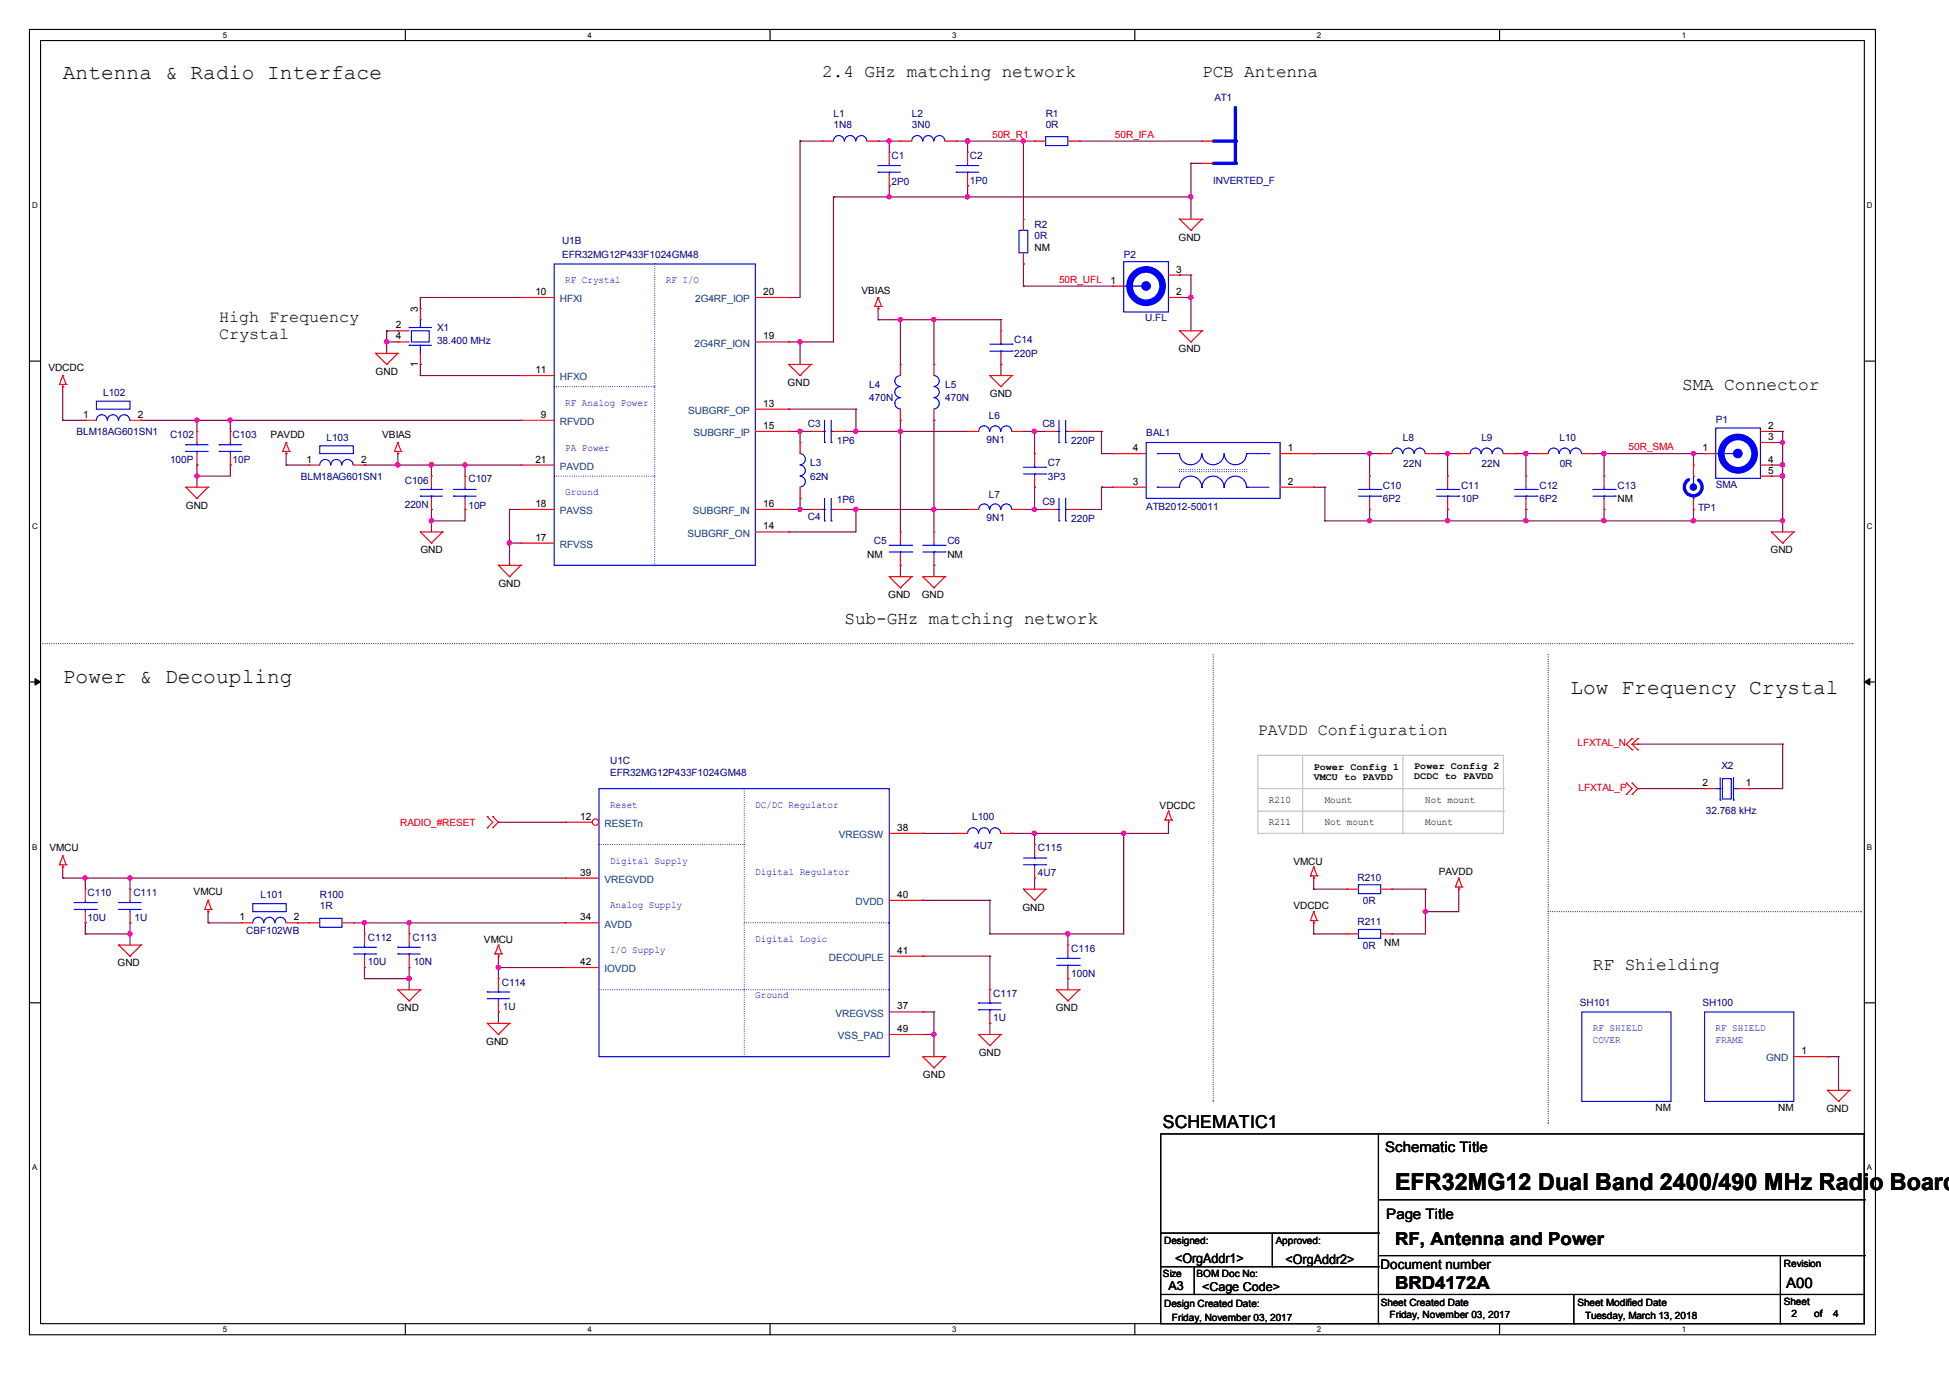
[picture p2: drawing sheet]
<svg xmlns="http://www.w3.org/2000/svg" width="297mm" height="210mm" viewBox="0 0 297 210" stroke-linecap="round" stroke-linejoin="round" font-family="sans-serif">
<defs><g id="words">
<text font-size="3.6" x="212.6" y="181.4">EFR32MG12 Dual Band 2400/490 MHz Radio Board</text>
<g font-size="3.2">
<text x="9.6" y="12.1">Antenna &amp; Radio Interface</text>
<text x="9.6" y="104">Power &amp; Decoupling</text>
<text x="239.3" y="105.7">Low Frequency Crystal</text>
</g>
<g font-size="2.7">
<text x="125.3" y="11.7">2.4 GHz matching network</text>
<text x="183.2" y="11.7">PCB Antenna</text>
<text x="256.3" y="59.4">SMA Connector</text>
<text x="128.7" y="95.1">Sub-GHz matching network</text>
<text x="242.7" y="147.9">RF Shielding</text>
<text x="177.2" y="171.8">SCHEMATIC1</text>
<text x="212.6" y="189.8">RF, Antenna and Power</text>
<text x="212.6" y="196.4">BRD4172A</text>
</g>
<g font-size="2.5">
<text x="33.4" y="49.1">High Frequency</text>
<text x="33.4" y="51.6">Crystal</text>
<text x="191.7" y="112.1">PAVDD Configuration</text>
</g>
<g font-size="2.2">
<text x="211.1" y="175.5">Schematic Title</text>
<text x="211.3" y="185.7">Page Title</text>
<text x="272.2" y="196.3">A00</text>
</g>
<g font-size="2">
<text x="179.1" y="192.4">&lt;OrgAddr1&gt;</text>
<text x="195.9" y="192.6">&lt;OrgAddr2&gt;</text>
<text x="210.4" y="193.4">Document number</text>
</g>
<g font-size="1.9">
<text x="178" y="196.6">A3</text>
<text x="183.2" y="196.8">&lt;Cage Code&gt;</text>
</g>
<g font-size="1.5" fill="#000080">
<text x="127" y="17.8">L1</text>
<text x="138.9" y="17.8">L2</text>
<text x="159.4" y="17.8">R1</text>
<text x="185.1" y="15.4">AT1</text>
<text x="127" y="19.5">1N8</text>
<text x="138.9" y="19.5">3N0</text>
<text x="159.4" y="19.5">0R</text>
<text x="135.9" y="24.3">C1</text>
<text x="135.9" y="28.2">2P0</text>
<text x="147.8" y="24.3">C2</text>
<text x="147.8" y="28">1P0</text>
<text x="184.9" y="28">INVERTED_F</text>
<text x="157.7" y="34.8">R2</text>
<text x="85.6" y="37.2">U1B</text>
<text x="85.6" y="39.2">EFR32MG12P433F1024GM48</text>
<text x="157.7" y="36.5">0R</text>
<text x="171.2" y="39.2">P2</text>
<text x="66.6" y="50.5">X1</text>
<text x="66.6" y="52.5">38.400 MHz</text>
<text x="154.6" y="52.3">C14</text>
<text x="174.5" y="48.9">U.FL</text>
<text x="132.5" y="59.1">L4</text>
<text x="144" y="59.1">L5</text>
<text x="154.6" y="54.4">220P</text>
<text x="15.7" y="60.3">L102</text>
<text x="123.1" y="65.1">C3</text>
<text x="132.5" y="61.2">470N</text>
<text x="144" y="61.2">470N</text>
<text x="150.7" y="63.9">L6</text>
<text x="158.8" y="65.1">C8</text>
<text x="261.5" y="64.4">P1</text>
<text x="11.6" y="66.3">BLM18AG601SN1</text>
<text x="25.9" y="66.8">C102</text>
<text x="25.9" y="70.5">100P</text>
<text x="35.4" y="66.8">C103</text>
<text x="35.4" y="70.5">10P</text>
<text x="49.7" y="67.1">L103</text>
<text x="123.5" y="71">L3</text>
<text x="127.5" y="67.6">1P6</text>
<text x="150.3" y="67.5">9N1</text>
<text x="159.7" y="71">C7</text>
<text x="163.2" y="67.6">220P</text>
<text x="174.7" y="66.5">BAL1</text>
<text x="213.8" y="67.1">L8</text>
<text x="213.8" y="71.2">22N</text>
<text x="225.7" y="67.1">L9</text>
<text x="225.8" y="71.2">22N</text>
<text x="237.6" y="67.1">L10</text>
<text x="237.7" y="71.2">0R</text>
<text x="45.9" y="73.1">BLM18AG601SN1</text>
<text x="61.7" y="73.8">C106</text>
<text x="61.7" y="77.3">220N</text>
<text x="71.4" y="73.4">C107</text>
<text x="71.4" y="77.5">10P</text>
<text x="123.5" y="73.1">62N</text>
<text x="127.5" y="76.7">1P6</text>
<text x="150.7" y="75.8">L7</text>
<text x="158.8" y="77">C9</text>
<text x="159.7" y="73.1">3P3</text>
<text x="174.7" y="77.7">ATB2012-50011</text>
<text x="210.7" y="74.5">C10</text>
<text x="210.7" y="76.5">6P2</text>
<text x="222.6" y="74.5">C11</text>
<text x="222.6" y="76.5">10P</text>
<text x="234.6" y="74.5">C12</text>
<text x="234.6" y="76.5">6P2</text>
<text x="246.5" y="74.5">C13</text>
<text x="258.8" y="77.9">TP1</text>
<text x="261.5" y="74.3">SMA</text>
<text x="123.1" y="79.2">C4</text>
<text x="133.1" y="83">C5</text>
<text x="144.4" y="83">C6</text>
<text x="150.3" y="79.4">9N1</text>
<text x="163.2" y="79.5">220P</text>
<text x="93" y="116.5">U1C</text>
<text x="93" y="118.2">EFR32MG12P433F1024GM48</text>
<text x="262.3" y="117.2">X2</text>
<text x="148.1" y="125">L100</text>
<text x="259.9" y="124">32.768 kHz</text>
<text x="148.5" y="129.4">4U7</text>
<text x="158.2" y="129.8">C115</text>
<text x="13.3" y="136.6">C110</text>
<text x="20.3" y="136.6">C111</text>
<text x="39.7" y="136.9">L101</text>
<text x="48.7" y="136.9">R100</text>
<text x="158.2" y="133.5">4U7</text>
<text x="206.9" y="134.2">R210</text>
<text x="207.7" y="137.8">0R</text>
<text x="13.3" y="140.3">10U</text>
<text x="20.5" y="140.3">1U</text>
<text x="37.5" y="142.4">CBF102WB</text>
<text x="48.7" y="138.6">1R</text>
<text x="56.1" y="143.4">C112</text>
<text x="62.9" y="143.4">C113</text>
<text x="206.9" y="141">R211</text>
<text x="56.1" y="147.1">10U</text>
<text x="63" y="147.1">10N</text>
<text x="163.2" y="145.1">C116</text>
<text x="163.2" y="148.8">100N</text>
<text x="207.7" y="144.6">0R</text>
<text x="76.5" y="150.2">C114</text>
<text x="76.6" y="153.9">1U</text>
<text x="151.4" y="151.9">C117</text>
<text x="151.4" y="155.6">1U</text>
<text x="240.7" y="153.2">SH101</text>
<text x="259.4" y="153.2">SH100</text>
</g>
<g font-size="1.5" fill="#f00">
<text x="151.2" y="21">50R_R1</text>
<text x="169.9" y="21">50R_IFA</text>
<text x="161.4" y="43.1">50R_UFL</text>
<text x="248.2" y="68.6">50R_SMA</text>
<text x="240.4" y="113.8">LFXTAL_N</text>
<text x="61" y="125.9">RADIO_#RESET</text>
<text x="240.6" y="120.6">LFXTAL_P</text>
</g>
<g font-size="1.5">
<text x="157.7" y="38.2">NM</text>
<text x="179.3" y="41.5">3</text>
<text x="179.6" y="36.7">GND</text>
<text x="63.7" y="47.5" transform="rotate(-90 63.7 47.5)">3</text>
<text x="81.6" y="45">10</text>
<text x="116.3" y="45">20</text>
<text x="131.3" y="44.8">VBIAS</text>
<text x="169.2" y="43.2">1</text>
<text x="179.3" y="45">2</text>
<text x="60.3" y="50">2</text>
<text x="60.3" y="51.7">4</text>
<text x="116.3" y="51.7">19</text>
<text x="179.6" y="53.7">GND</text>
<text x="7.4" y="56.6">VDCDC</text>
<text x="57.2" y="57.1">GND</text>
<text x="63.7" y="55.9" transform="rotate(-90 63.7 55.9)">1</text>
<text x="81.6" y="56.9">11</text>
<text x="120" y="58.8">GND</text>
<text x="12.7" y="63.7">1</text>
<text x="21" y="63.7">2</text>
<text x="82.4" y="63.7">9</text>
<text x="116.3" y="62">13</text>
<text x="116.3" y="65.4">15</text>
<text x="150.8" y="60.5">GND</text>
<text x="269.5" y="65.4">2</text>
<text x="41.2" y="66.8">PAVDD</text>
<text x="46.7" y="70.5">1</text>
<text x="55" y="70.5">2</text>
<text x="58.3" y="66.8">VBIAS</text>
<text x="81.6" y="70.5">21</text>
<text x="172.6" y="68.7">4</text>
<text x="196.3" y="68.7">1</text>
<text x="259.4" y="68.7">1</text>
<text x="269.5" y="67.1">3</text>
<text x="269.5" y="70.5">4</text>
<text x="28.3" y="77.5">GND</text>
<text x="81.6" y="77.3">18</text>
<text x="116.3" y="77.3">16</text>
<text x="172.6" y="73.9">3</text>
<text x="196.3" y="73.9">2</text>
<text x="246.5" y="76.5">NM</text>
<text x="269.5" y="72.2">5</text>
<text x="81.6" y="82.4">17</text>
<text x="116.3" y="80.7">14</text>
<text x="64.1" y="84.3">GND</text>
<text x="76" y="89.5">GND</text>
<text x="132.1" y="85">NM</text>
<text x="144.4" y="85">NM</text>
<text x="269.8" y="84.3">GND</text>
<text x="135.3" y="91.1">GND</text>
<text x="140.5" y="91.1">GND</text>
<text x="200.2" y="117.4">Power Config 1</text>
<text x="200.2" y="118.9">VMCU to PAVDD</text>
<text x="215.5" y="117.2">Power Config 2</text>
<text x="215.5" y="118.7">DCDC to PAVDD</text>
<text x="259.4" y="119.8">2</text>
<text x="266" y="119.8">1</text>
<text x="88.4" y="124.9">12</text>
<text x="176.7" y="123.3">VDCDC</text>
<text x="193.4" y="122.3">R210</text>
<text x="193.4" y="125.7">R211</text>
<text x="201.9" y="122.3">Mount</text>
<text x="201.9" y="125.7">Not mount</text>
<text x="217.2" y="122.3">Not mount</text>
<text x="217.2" y="125.7">Mount</text>
<text x="7.5" y="129.8">VMCU</text>
<text x="136.7" y="126.6">38</text>
<text x="197.1" y="131.8">VMCU</text>
<text x="29.5" y="136.4">VMCU</text>
<text x="88.4" y="133.4">39</text>
<text x="136.7" y="136.8">40</text>
<text x="219.3" y="133.4">PAVDD</text>
<text x="36.5" y="140.3">1</text>
<text x="44.8" y="140.3">2</text>
<text x="73.7" y="143.7">VMCU</text>
<text x="88.4" y="140.3">34</text>
<text x="155.8" y="138.8">GND</text>
<text x="197.1" y="138.6">VDCDC</text>
<text x="17.9" y="147.3">GND</text>
<text x="88.4" y="147.1">42</text>
<text x="136.7" y="145.3">41</text>
<text x="210.9" y="144.2">NM</text>
<text x="60.5" y="154.1">GND</text>
<text x="136.7" y="153.8">37</text>
<text x="160.9" y="154.1">GND</text>
<text x="74.1" y="159.2">GND</text>
<text x="136.7" y="157.3">49</text>
<text x="149.1" y="160.9">GND</text>
<text x="274.5" y="160.7">1</text>
<text x="140.6" y="164.3">GND</text>
<text x="252.3" y="169.2">NM</text>
<text x="271" y="169.2">NM</text>
<text x="278.3" y="169.4">GND</text>
<text x="177.4" y="189.7">Designed:</text>
<text x="194.4" y="189.7">Approved:</text>
<text x="177.2" y="194.6">Size</text>
<text x="182.3" y="194.6">BOM Doc No:</text>
<text x="271.8" y="193.1">Revision</text>
<text x="177.4" y="199.2">Design Created Date:</text>
<text x="178.6" y="201.3">Friday, November 03, 2017</text>
<text x="210.4" y="199.1">Sheet Created Date</text>
<text x="211.8" y="200.9">Friday, November 03, 2017</text>
<text x="240.4" y="199.1">Sheet Modified Date</text>
<text x="241.6" y="201.1">Tuesday, March 13, 2018</text>
<text x="271.8" y="198.8">Sheet</text>
<text x="273" y="200.7">2</text>
<text x="276.5" y="200.7">of</text>
<text x="279.3" y="200.7">4</text>
</g>
<g font-size="1.5" fill="#004080">
<text x="85.3" y="46.1">HFXI</text>
<text x="105.9" y="46.1">2G4RF_IOP</text>
<text x="105.8" y="52.8">2G4RF_ION</text>
<text x="85.3" y="58">HFXO</text>
<text x="85.3" y="64.8">RFVDD</text>
<text x="104.9" y="63.1">SUBGRF_OP</text>
<text x="85.3" y="71.6">PAVDD</text>
<text x="105.7" y="66.5">SUBGRF_IP</text>
<text x="85.3" y="83.5">RFVSS</text>
<text x="85.3" y="78.4">PAVSS</text>
<text x="104.8" y="81.8">SUBGRF_ON</text>
<text x="105.6" y="78.4">SUBGRF_IN</text>
<text x="92.1" y="126">RESETn</text>
<text x="127.8" y="127.7">VREGSW</text>
<text x="92.1" y="134.5">VREGVDD</text>
<text x="130.4" y="137.9">DVDD</text>
<text x="92.1" y="141.4">AVDD</text>
<text x="92.1" y="148.2">IOVDD</text>
<text x="126.3" y="146.4">DECOUPLE</text>
<text x="127.3" y="154.9">VREGVSS</text>
<text x="127.7" y="158.4">VSS_PAD</text>
<text x="269.1" y="161.8">GND</text>
</g>
<g font-size="1.5" fill="#00f">
<text x="86.1" y="43.1">RF Crystal</text>
<text x="101.5" y="43.1">RF I/O</text>
<text x="86.1" y="61.8">RF Analog Power</text>
<text x="86.1" y="68.7">PA Power</text>
<text x="86.1" y="75.5">Ground</text>
<text x="93" y="123.1">Reset</text>
<text x="115.1" y="123.1">DC/DC Regulator</text>
<text x="93" y="131.7">Digital Supply</text>
<text x="115.1" y="133.4">Digital Regulator</text>
<text x="93" y="138.4">Analog Supply</text>
<text x="115.1" y="143.6">Digital Logic</text>
<text x="93" y="145.2">I/O Supply</text>
<text x="115.1" y="152.1">Ground</text>
<text x="242.7" y="157.2">RF SHIELD</text>
<text x="242.7" y="158.9">COVER</text>
<text x="261.4" y="157.2">RF SHIELD</text>
<text x="261.4" y="158.9">FRAME</text>
</g>
<g font-size="1.2">
<text x="33.9" y="5.8">5</text>
<text x="89.5" y="5.8">4</text>
<text x="145.1" y="5.8">3</text>
<text x="200.7" y="5.8">2</text>
<text x="256.3" y="5.8">1</text>
<text x="4.9" y="31.7">D</text>
<text x="284.5" y="31.7">D</text>
<text x="4.9" y="80.6">C</text>
<text x="284.5" y="80.6">C</text>
<text x="4.9" y="129.5">B</text>
<text x="284.5" y="129.5">B</text>
<text x="4.9" y="178.4">A</text>
<text x="284.5" y="178.4">A</text>
<text x="33.9" y="203">5</text>
<text x="89.5" y="203">4</text>
<text x="145.1" y="203">3</text>
<text x="200.7" y="203">2</text>
<text x="256.3" y="203">1</text>
</g>
</g></defs>
<path d="M4.5 4.5h281.3v198.9h-281.3zM6.2 6.2h277.9v195.5h-277.9z" fill="none" stroke="#000" stroke-width=".17"/>
<g fill="#fff">
<path d="M34 4.7h.6v1.3h-.6z"/>
<path d="M34 201.9h.6v1.3h-.6z"/>
</g>
<path d="M61.8 4.5v1.7M61.8 201.7v1.7" fill="none" stroke="#000" stroke-width=".17"/>
<g fill="#fff">
<path d="M89.5 4.7h.7v1.3h-.7z"/>
<path d="M89.5 201.9h.7v1.3h-.7z"/>
</g>
<path d="M117.3 4.5v1.7M117.3 201.7v1.7" fill="none" stroke="#000" stroke-width=".17"/>
<g fill="#fff">
<path d="M145.1 4.7h.7v1.3h-.7z"/>
<path d="M145.1 201.9h.7v1.3h-.7z"/>
</g>
<path d="M172.9 4.5v1.7M172.9 201.7v1.7" fill="none" stroke="#000" stroke-width=".17"/>
<g fill="#fff">
<path d="M200.7 4.7h.6v1.3h-.6z"/>
<path d="M200.7 201.9h.6v1.3h-.6z"/>
</g>
<path d="M228.5 4.5v1.7M228.5 201.7v1.7" fill="none" stroke="#000" stroke-width=".17"/>
<g fill="#fff">
<path d="M256.3 4.7h.6v1.3h-.6z"/>
<path d="M256.3 201.9h.6v1.3h-.6z"/>
<path d="M4.9 30.6h.9v1.4h-.9z"/>
<path d="M284.5 30.6h.9v1.4h-.9z"/>
<path d="M4.9 79.5h.9v1.3h-.9z"/>
<path d="M284.5 79.5h.9v1.3h-.9z"/>
</g>
<path d="M4.5 55h1.7M284.1 55h1.7" fill="none" stroke="#000" stroke-width=".17"/>
<g fill="#fff">
<path d="M4.9 128.4h.8v1.3h-.8z"/>
<path d="M284.5 128.4h.8v1.3h-.8z"/>
</g>
<path d="M4.5 103.9h1.7M284.1 103.9h1.7" fill="none" stroke="#000" stroke-width=".17"/>
<path d="M5.3 103.4l.9 .5-.9 .5zM284.1 103.9l.8-.5v1z" fill="#000" stroke="#000" stroke-width=".15"/>
<g fill="#fff">
<path d="M4.9 177.2h.8v1.4h-.8z"/>
<path d="M284.5 177.2h.8v1.4h-.8z"/>
</g>
<g fill="none" stroke="#000" stroke-width=".17">
<path d="M4.5 152.8h1.7M284.1 152.8h1.7M176.9 172.8h107.2v28.9h-107.2zM210.1 172.8v28.9M176.9 197.3h.1M176.9 197.3h107.2M176.9 193h33.2M176.9 187.9h33.2M182 197.3h.1M182 193v4.3M193.9 193h.1M193.9 187.9v5.1"/>
<path d="M210.1 197.3h.1M210.1 193h.1M210.1 187.9h.1M210.1 182.8h74M210.1 191.3h74M239.8 197.3v4.4M271.3 197.3h.1M271.3 191.3v10.4M284.1 182.8h.1M284.1 191.3h.1M210.1 201.7h.1M239.8 201.7h.1"/>
<path d="M271.3 201.7h.1"/>
</g>
<path d="M191.7 115.1h37.4v11.9h-37.4zM198.5 115.1v11.9M213.8 115.1v11.9M191.7 120.2h37.4M191.7 123.6h37.4M198.5 127h.1M213.8 127h.1M229.1 120.2h.1M229.1 123.6h.1" fill="none" stroke="#c0c0c0" stroke-width=".17"/>
<path d="M6.2 98.1h276.2M184.9 99.8v68.1M235.9 99.8v71.4M282.4 98.1h.1M235.9 138.9h47.7M283.6 138.9h.1M184.9 167.9h.1M235.9 171.2h.1" fill="none" stroke="#000" stroke-width=".17" stroke-dasharray="0 .3"/>
<g fill="none" stroke="#800040" stroke-width=".17">
<path d="M121.9 21.5h.1M121.9 21.5h3.4M121.9 21.5v23.8h-1.7M127 30h.1M127 30v22.1h-6.8M127 30h54.5M133.8 21.5h.1M133.8 21.5h3.4M135.5 30h.1M135.5 21.5h.1M135.5 28.3h.1M135.5 21.5v1.7"/>
<path d="M135.5 28.3v1.7M145.7 21.5h.1M145.7 21.5h11.9M147.4 21.5h.1M147.4 30h.1M147.4 28.3h.1M147.4 21.5v1.7M147.4 28.3v1.7M156 21.5h.1M156 21.5v11.9M164.5 21.5h.1M164.5 21.5h18.7"/>
<path d="M181.5 30h.1M181.5 24.9h.1M181.5 24.9v8.5M181.5 24.9h1.7M9.6 58.9h.1M9.6 58.9v5.2M58.9 50.4h.1M58.9 52.1h.1M58.9 50.4v3.4M58.9 52.1h1.7M58.9 50.4h1.7M64.1 45.3h.1"/>
<path d="M64.1 55.5h.1M64.1 57.2h.1M64.1 45.3v1.7M64.1 55.5v1.7M64.1 45.3h15.3M64.1 57.2h15.3M120.2 52.1h.1M120.2 45.3h.1M121.9 52.1h.1M121.9 52.1v3.4M133.8 48.7h.1M133.8 47h.1"/>
<path d="M133.8 48.7h18.7M133.8 47v1.7M137.2 48.7h.1M137.2 48.7v6.8M142.3 48.7h.1M142.3 48.7v6.8M152.5 55.5h.1M152.5 48.7h.1M152.5 48.7v1.7M152.5 55.5v1.7M156 40.2h.1M156 43.6h.1"/>
<path d="M156 40.2v3.4M156 43.6h13.5M179.7 45.3h.1M179.7 41.9h.1M179.7 45.3h1.8M179.7 41.9h1.8M181.5 41.9h.1M181.5 45.3h.1M181.5 41.9v8.5M9.6 64.1h.1M9.6 64.1h3.4M21.5 64.1h.1"/>
<path d="M21.5 64.1h57.9M30 70.9h.1M30 64.1h.1M30 72.6h.1M30 64.1v1.6M30 70.9v3.4M35.1 64.1h.1M35.1 70.9h.1M35.1 70.9v1.7h-5.1M35.1 64.1v1.6M43.6 69.1h.1M43.6 70.9h.1"/>
<path d="M43.6 70.9h3.4M43.6 69.1v1.8M55.5 70.9h.1M55.5 70.9h23.9M60.6 70.9h.1M60.6 69.1h.1M60.6 69.1v1.8M65.7 70.9h.1M65.7 77.6h.1M65.7 79.4h.1M65.7 70.9v1.7M65.7 77.6v3.5"/>
<path d="M70.9 70.9h.1M70.9 77.6h.1M70.9 77.6v1.8h-5.2M70.9 70.9v1.7M77.6 77.6h.1M77.6 77.6h1.8M77.6 77.6v8.5M120.2 65.7h.1M120.2 77.6h.1M120.2 62.4h.1M120.2 77.6h3.4M120.2 65.7h3.4"/>
<path d="M120.2 62.4h10.2M121.9 65.7h.1M121.9 75.9h.1M121.9 77.6h.1M121.9 65.7v1.7M121.9 75.9v1.7M128.7 65.7h.1M128.7 77.6h.1M128.7 77.6h18.7M128.7 65.7h18.7M130.4 77.6h.1M130.4 65.7h.1"/>
<path d="M130.4 62.4h.1M130.4 77.6v3.5h-10.2M130.4 62.4v3.3M137.2 65.7h.1M137.2 64.1h.1M137.2 64.1v17M142.3 77.6h.1M142.3 64.1h.1M142.3 64.1v17M156 65.7h.1M156 77.6h.1M156 77.6h3.3"/>
<path d="M156 65.7h3.3M157.6 65.7h.1M157.6 74.3h.1M157.6 77.6h.1M157.6 65.7v3.4M157.6 74.3v3.3M164.5 65.7h.1M164.5 77.6h.1M164.5 65.7h3.4M167.9 65.7h.1M167.9 69.1h.1M167.9 74.3h.1"/>
<path d="M167.9 74.3v3.3h-3.4M167.9 69.1h1.6M167.9 65.7v3.4M167.9 74.3h1.6M200.2 69.1h.1M200.2 74.3h.1M200.2 69.1h10.2M200.2 74.3h1.7M201.9 79.4h.1M201.9 74.3h.1M201.9 79.4h69.8M201.9 74.3v5.1"/>
<path d="M208.7 69.1h.1M208.7 77.6h.1M208.7 79.4h.1M208.7 69.1v3.5M208.7 77.6v1.8M218.9 69.1h.1M218.9 69.1h3.4M220.6 69.1h.1M220.6 77.6h.1M220.6 79.4h.1M220.6 69.1v3.5M220.6 77.6v1.8"/>
<path d="M230.8 69.1h.1M230.8 69.1h3.4M232.5 69.1h.1M232.5 77.6h.1M232.5 79.4h.1M232.5 69.1v3.5M232.5 77.6v1.8M242.7 69.1h.1M242.7 69.1h17.1M244.4 69.1h.1M244.4 77.6h.1M244.4 79.4h.1"/>
<path d="M244.4 69.1v3.5M244.4 77.6v1.8M258.1 77.6h.1M258.1 69.1h.1M258.1 79.4h.1M258.1 69.1v1.8M258.1 77.6v1.8M270 67.4h.1M270 72.6h.1M270 70.9h.1M270 65.7h.1M270 70.9h1.7"/>
<path d="M270 72.6h1.7M270 67.4h1.7M270 65.7h1.7M271.7 70.9h.1M271.7 67.4h.1M271.7 72.6h.1M271.7 65.7h.1M271.7 79.4h.1M271.7 65.7v15.4M77.6 82.8h.1M77.6 82.8h1.8M120.2 81.1h.1"/>
<path d="M137.2 86.1h.1M137.2 86.1v1.8M142.3 86.1h.1M142.3 86.1v1.8M249.6 113.4h.1M249.6 113.4h22.1M271.7 113.4h.1M271.7 113.4v6.8h-5.1M9.6 132.1h.1M9.6 133.8h.1M9.6 132.1v1.7M9.6 133.8h76.5"/>
<path d="M13 133.8h.1M13 133.8v1.7M19.8 133.8h.1M19.8 133.8v1.7M31.7 138.9h.1M31.7 138.9v1.7M75.9 125.3h.1M75.9 125.3h10.2M140.6 137.2h.1M140.6 127h.1M140.6 127h5.1M140.6 137.2h10.2"/>
<path d="M150.8 137.2h.1M150.8 137.2v5.1M154.2 127h.1M157.6 127h.1M157.6 133.8h.1M157.6 127v1.7M157.6 133.8v1.7M171.2 127h.1M171.2 127v15.3h-20.4M178.1 125.3h.1M178.1 125.3v1.7h-23.9M200.2 133.8h.1"/>
<path d="M200.2 135.5h.1M200.2 133.8v1.7M200.2 135.5h5.1M212.1 135.5h.1M212.1 135.5h5.1M217.2 135.5h.1M217.2 138.9h.1M217.2 135.5v6.8h-5.1M222.3 135.5h.1M222.3 135.5v3.4h-5.1M249.6 120.2h.1M249.6 120.2h10.2"/>
<path d="M266.6 120.2h.1M13 140.6h.1M13 142.3h.1M13 142.3h6.8M13 140.6v1.7M19.8 140.6h.1M19.8 142.3h.1M19.8 140.6v3.4M31.7 140.6h.1M31.7 140.6h5.1M45.3 140.6h.1M45.3 140.6h1.7"/>
<path d="M53.8 140.6h.1M53.8 140.6h32.3M55.5 140.6h.1M55.5 147.4h.1M55.5 149.1h.1M55.5 140.6v1.7M55.5 147.4v1.7M55.5 149.1h6.9M62.4 147.4h.1M62.4 149.1h.1M62.4 140.6h.1M62.4 140.6v1.7"/>
<path d="M62.4 147.4v3.4M75.9 154.2h.1M75.9 145.7h.1M75.9 147.4h.1M75.9 145.7v3.4M75.9 154.2v1.8M75.9 147.4h10.2M140.6 145.7h.1M140.6 154.2h.1M140.6 157.6h.1M140.6 145.7h10.2M140.6 154.2h1.7"/>
<path d="M140.6 157.6h1.7M142.3 154.2h.1M142.3 157.6h.1M142.3 154.2v6.8M150.8 156h.1M150.8 145.7h.1M150.8 142.3h.1M150.8 145.7v5.1M150.8 156v1.6M162.7 149.1h.1M162.7 142.3h.1M162.7 142.3v1.7"/>
<path d="M162.7 149.1v1.7M200.2 140.6h.1M200.2 142.3h.1M200.2 140.6v1.7M200.2 142.3h5.1M212.1 142.3h.1M278.5 161h.1M278.5 161h1.7M280.2 161h.1M280.2 161v5.2"/>
</g>
<g fill="#f0f" stroke="#f0f" stroke-width=".17">
<circle cx="217.2" cy="138.9" r=".32"/>
<circle cx="65.7" cy="70.8" r=".32"/>
<circle cx="58.9" cy="52.1" r=".32"/>
<circle cx="77.6" cy="82.7" r=".32"/>
<circle cx="35.1" cy="64" r=".32"/>
<circle cx="30" cy="72.5" r=".32"/>
<circle cx="65.7" cy="79.4" r=".32"/>
<circle cx="70.8" cy="70.8" r=".32"/>
<circle cx="30" cy="64" r=".32"/>
<circle cx="60.6" cy="70.8" r=".32"/>
<circle cx="121.9" cy="52.1" r=".32"/>
<circle cx="155.9" cy="21.5" r=".32"/>
<circle cx="181.5" cy="45.3" r=".32"/>
<circle cx="147.4" cy="30" r=".32"/>
<circle cx="135.5" cy="30" r=".32"/>
<circle cx="181.5" cy="30" r=".32"/>
<circle cx="135.5" cy="21.5" r=".32"/>
<circle cx="147.4" cy="21.5" r=".32"/>
<circle cx="271.6" cy="70.8" r=".32"/>
<circle cx="271.6" cy="67.4" r=".32"/>
<circle cx="271.6" cy="72.5" r=".32"/>
<circle cx="13" cy="133.8" r=".32"/>
<circle cx="121.9" cy="77.6" r=".32"/>
<circle cx="121.9" cy="65.7" r=".32"/>
<circle cx="142.3" cy="48.7" r=".32"/>
<circle cx="55.5" cy="140.6" r=".32"/>
<circle cx="137.2" cy="48.7" r=".32"/>
<circle cx="130.4" cy="65.7" r=".32"/>
<circle cx="157.6" cy="65.7" r=".32"/>
<circle cx="157.6" cy="77.6" r=".32"/>
<circle cx="62.3" cy="149.1" r=".32"/>
<circle cx="19.8" cy="142.3" r=".32"/>
<circle cx="258" cy="69.1" r=".32"/>
<circle cx="244.4" cy="69.1" r=".32"/>
<circle cx="258" cy="79.4" r=".32"/>
<circle cx="244.4" cy="79.4" r=".32"/>
<circle cx="232.5" cy="69.1" r=".32"/>
<circle cx="220.6" cy="69.1" r=".32"/>
<circle cx="208.7" cy="69.1" r=".32"/>
<circle cx="130.4" cy="77.6" r=".32"/>
<circle cx="19.8" cy="133.8" r=".32"/>
<circle cx="137.2" cy="65.7" r=".32"/>
<circle cx="142.3" cy="77.6" r=".32"/>
<circle cx="220.6" cy="79.4" r=".32"/>
<circle cx="208.7" cy="79.4" r=".32"/>
<circle cx="232.5" cy="79.4" r=".32"/>
<circle cx="271.6" cy="79.4" r=".32"/>
<circle cx="62.3" cy="140.6" r=".32"/>
<circle cx="75.9" cy="147.4" r=".32"/>
<circle cx="162.7" cy="142.3" r=".32"/>
<circle cx="157.6" cy="127" r=".32"/>
<circle cx="171.2" cy="127" r=".32"/>
<circle cx="142.3" cy="157.6" r=".32"/>
</g>
<g fill="none" stroke="#f00" stroke-width=".17">
<path d="M137.2 21.5h.1M137.2 21.5h1.7M144 21.5h1.7M145.7 21.5h.1M179.7 33.4h.1M179.7 33.4h3.5M179.7 33.4l1.8 1.7M181.5 35.1h.1M183.2 33.4h.1M183.2 33.4l-1.7 1.7M9.1 58.6h.1M9.1 58.6h1"/>
<path d="M9.6 58.9h.1M9.6 57.2h.1M9.6 58.6v.3M9.6 57.2l-.5 1.4M9.6 57.2l.5 1.4M10.1 58.6h.1M57.2 53.8h.1M57.2 53.8h3.4M57.2 53.8l1.7 1.7M58.9 55.5h.1M60.6 53.8h.1M60.6 50.4h.1"/>
<path d="M60.6 52.1h.1M60.6 53.8l-1.7 1.7M60.6 50.4h1.8M60.6 52.1h1.8M64.1 47h.1M64.1 55.5h.1M64.1 47v1.7M64.1 53.8v1.7M79.4 45.3h.1M79.4 57.2h.1M79.4 57.2h5.1M79.4 45.3h5.1"/>
<path d="M115.1 52.1h5.1M115.1 45.3h5.1M120.2 55.5h.1M120.2 45.3h.1M120.2 52.1h.1M120.2 55.5h3.4M120.2 55.5l1.7 1.7M121.9 57.2h.1M123.6 55.5h.1M123.6 55.5l-1.7 1.7M133.3 46.7h.1M133.3 46.7h1"/>
<path d="M133.8 47h.1M133.8 45.3h.1M133.8 46.7v.3M133.8 45.3l-.5 1.4M133.8 45.3l.5 1.4M134.3 46.7h.1M142.3 55.5h.1M142.3 55.5v1.7M150.8 57.2h.1M150.8 57.2h3.4M150.8 57.2l1.7 1.7M152.5 58.9h.1"/>
<path d="M154.2 57.2h.1M154.2 57.2l-1.7 1.7M169.5 43.6h.1M169.5 43.6h1.7M178.1 41.9h1.6M178.1 45.3h1.6M179.7 50.4h.1M179.7 41.9h.1M179.7 45.3h.1M179.7 50.4h3.5M179.7 50.4l1.8 1.7M181.5 52.1h.1"/>
<path d="M183.2 50.4h.1M183.2 50.4l-1.7 1.7M28.3 74.3h.1M28.3 74.3h3.4M28.3 74.3l1.7 1.6M30 75.9h.1M31.7 74.3h.1M31.7 74.3l-1.7 1.6M43.1 68.8h.1M43.1 68.8h1M43.6 69.1h.1M43.6 67.4h.1"/>
<path d="M43.6 68.8v.3M43.6 67.4l-.5 1.4M43.6 67.4l.5 1.4M44.1 68.8h.1M60.1 68.8h.1M60.1 68.8h1M60.6 69.1h.1M60.6 67.4h.1M60.6 68.8v.3M60.6 67.4l-.5 1.4M60.6 67.4l.5 1.4M61.1 68.8h.1"/>
<path d="M70.9 72.6h.1M70.9 77.6h.1M70.9 72.6v1.7M70.9 75.9v1.7M79.4 64.1h.1M79.4 70.9h.1M79.4 77.6h.1M79.4 77.6h5.1M79.4 64.1h5.1M79.4 70.9h5.1M115.1 77.6h5.1M115.1 65.7h5.1"/>
<path d="M115.1 62.4h5.1M120.2 62.4h.1M120.2 65.7h.1M120.2 77.6h.1M142.3 64.1h.1M142.3 62.4v1.7M147.4 77.6h.1M147.4 65.7h.1M147.4 77.6h1.7M147.4 65.7h1.7M154.2 77.6h1.8M154.2 65.7h1.8"/>
<path d="M156 77.6h.1M156 65.7h.1M169.5 69.1h.1M169.5 74.3h.1M169.5 74.3h5.2M169.5 69.1h5.2M195.1 74.3h5.1M195.1 69.1h5.1M200.2 69.1h.1M200.2 74.3h.1M210.4 69.1h.1M210.4 69.1h1.7"/>
<path d="M217.2 69.1h1.7M218.9 69.1h.1M232.5 72.6h.1M232.5 77.6h.1M232.5 72.6v1.7M232.5 75.9v1.7M64.1 81.1h.1M64.1 81.1h3.3M64.1 81.1l1.6 1.7M65.7 82.8h.1M67.4 81.1h.1M67.4 81.1l-1.7 1.7"/>
<path d="M75.9 86.1h.1M75.9 86.1h3.5M75.9 86.1l1.7 1.8M77.6 87.9h.1M79.4 86.1h.1M79.4 82.8h.1M79.4 86.1l-1.8 1.8M79.4 82.8h5.1M115.1 81.1h5.1M120.2 81.1h.1M135.5 87.9h.1M135.5 87.9h3.4"/>
<path d="M135.5 87.9l1.7 1.7M137.2 89.6h.1M138.9 87.9h.1M138.9 87.9l-1.7 1.7M140.6 87.9h.1M140.6 87.9h3.4M140.6 87.9l1.7 1.7M142.3 89.6h.1M142.3 81.1h.1M142.3 86.1h.1M142.3 81.1v1.7M142.3 84.5v1.6"/>
<path d="M144 87.9h.1M144 87.9l-1.7 1.7M270 81.1h.1M270 81.1h3.3M270 81.1l1.7 1.7M271.7 82.8h.1M273.3 81.1h.1M273.3 81.1l-1.6 1.7M247.8 119.3h.1M247.8 119.3l.9 .9-.9 .9M248.7 114.3h.1M248.7 112.6h.1"/>
<path d="M248.7 113.4h.1M248.7 119.3h.1M248.7 112.6l-.9 .8 .9 .9M248.7 113.4l.9 .9M248.7 113.4h.9M248.7 119.3l.9 .9-.9 .9M249.6 114.3h.1M249.6 112.6h.1M249.6 112.6l-.9 .8M9.1 131.8h.1M9.1 131.8h1M9.6 132.1h.1"/>
<path d="M9.6 130.4h.1M9.6 131.8v.3M9.6 130.4l-.5 1.4M9.6 130.4l.5 1.4M10.1 131.8h.1M31.2 138.6h.1M31.2 138.6h1M31.7 138.9h.1M31.7 137.2h.1M31.7 138.6v.3M31.7 137.2l-.5 1.4M31.7 137.2l.5 1.4"/>
<path d="M32.2 138.6h.1M74.3 124.5h.1M74.3 126.2h.1M74.3 124.5l.8 .8-.8 .9M75.1 124.5h.1M75.1 126.2h.1M75.1 124.5l.8 .8-.8 .9M145.7 127h.1M145.7 127h1.7M152.5 127h1.7M154.2 127h.1M156 135.5h.1"/>
<path d="M156 135.5h3.3M156 135.5l1.6 1.7M157.6 137.2h.1M157.6 128.7h.1M157.6 133.8h.1M157.6 128.7v1.7M157.6 132.1v1.7M159.3 135.5h.1M159.3 135.5l-1.7 1.7M177.5 125h.1M177.5 125h1.1M178.1 125.3h.1"/>
<path d="M178.1 123.6h.1M178.1 125v.3M178.1 123.6l-.6 1.4M178.1 123.6l.5 1.4M178.6 125h.1M199.7 133.5h.1M199.7 133.5h1M200.2 133.8h.1M200.2 132.1h.1M200.2 138.9h.1M200.2 133.5v.3M200.2 132.1l-.5 1.4"/>
<path d="M200.2 132.1l.5 1.4M200.2 138.9l-.5 1.4M200.2 138.9l.5 1.4M200.7 133.5h.1M205.3 135.5h.1M205.3 135.5h1.7M210.4 135.5h1.7M212.1 135.5h.1M221.8 135.2h.1M221.8 135.2h1M222.3 135.5h.1M222.3 133.8h.1"/>
<path d="M222.3 135.2v.3M222.3 133.8l.5 1.4M222.3 133.8l-.5 1.4M222.8 135.2h.1M247.8 121.1h.1M248.7 121.1h.1M259.8 120.2h.1M259.8 120.2h1.7M264.8 120.2h1.8M266.6 120.2h.1M18.1 144h.1M18.1 144h3.4"/>
<path d="M18.1 144l1.7 1.7M19.8 145.7h.1M21.5 144h.1M21.5 144l-1.7 1.7M55.5 142.3h.1M55.5 147.4h.1M55.5 142.3v1.7M55.5 145.7v1.7M60.6 150.8h.1M60.6 150.8h3.5M60.6 150.8l1.8 1.7M62.4 152.5h.1"/>
<path d="M64.1 150.8h.1M64.1 150.8l-1.7 1.7M74.3 156h.1M74.3 156h3.3M74.3 156l1.6 1.6M75.4 145.4h.1M75.4 145.4h1.1M75.9 157.6h.1M75.9 145.7h.1M75.9 144h.1M75.9 145.4v.3M75.9 144l-.5 1.4"/>
<path d="M75.9 144l.6 1.4M76.5 145.4h.1M77.6 156h.1M77.6 156l-1.7 1.6M149.1 157.6h.1M149.1 157.6h3.4M149.1 157.6l1.7 1.7M150.8 159.3h.1M152.5 157.6h.1M152.5 157.6l-1.7 1.7M161 150.8h.1M161 150.8h3.5"/>
<path d="M161 150.8l1.7 1.7M162.7 152.5h.1M164.5 150.8h.1M164.5 150.8l-1.8 1.7M199.7 140.3h.1M199.7 140.3h1M200.2 140.6h.1M200.2 140.3v.3M200.7 140.3h.1M140.6 161h.1M140.6 161h3.4M140.6 161l1.7 1.7"/>
<path d="M142.3 162.7h.1M144 161h.1M144 161l-1.7 1.7M278.5 166.2h.1M278.5 166.2h3.4M278.5 166.2l1.7 1.7M280.2 167.9h.1M281.9 166.2h.1M281.9 166.2l-1.7 1.7"/>
</g>
<g fill="none" stroke="#00f" stroke-width=".17">
<path d="M138.9 21.5a.83 .83 0 0 1 .9-.8 .83 .83 0 0 1 .8 .8M140.6 21.5a.83 .83 0 0 1 .9-.8 .83 .83 0 0 1 .8 .8M142.3 21.5a.83 .83 0 0 1 .9-.8 .83 .83 0 0 1 .8 .8M171.2 39.9h6.9v7.6h-6.9zM62.4 49.9h.1M62.4 52.6h.1M62.4 49.9h3.3M62.4 52.6h3.3M62.7 50.4h2.7v1.7h-2.7zM64.1 48.7h.1M64.1 52.6h.1M64.1 48.7v1.2"/>
<path d="M64.1 52.6v1.2M84.5 40.2h30.6v45.9h-30.6zM142.3 57.2a.83 .83 0 0 1 .8 .9 .83 .83 0 0 1-.8 .8M142.3 58.9a.83 .83 0 0 1 .8 .9 .83 .83 0 0 1-.8 .8M171.2 43.6h2.8M174 43.6h.1M69.1 74.6h.1M69.1 75.6h.1M69.1 74.6h3.5M69.1 75.6h3.5M70.9 75.6h.1M70.9 74.6h.1"/>
<path d="M70.9 74.3v.3M70.9 75.6v.3M142.3 60.6a.85 .85 0 0 1 .8 .9 .85 .85 0 0 1-.8 .8M149.1 77.6a.83 .83 0 0 1 .9-.8 .83 .83 0 0 1 .8 .8M149.1 65.7a.83 .83 0 0 1 .9-.8 .83 .83 0 0 1 .8 .8M150.8 77.6a.83 .83 0 0 1 .9-.8 .83 .83 0 0 1 .8 .8M150.8 65.7a.83 .83 0 0 1 .9-.8 .83 .83 0 0 1 .8 .8M152.5 77.6a.83 .83 0 0 1 .9-.8 .83 .83 0 0 1 .8 .8M152.5 65.7a.83 .83 0 0 1 .9-.8 .83 .83 0 0 1 .8 .8M174.7 67.4h20.4v8.5h-20.4zM176.4 74.3h3.3a1.69 1.69 0 0 1 1.7-1.7 1.69 1.69 0 0 1 1.7 1.7M176.4 74.3h.1"/>
<path d="M176.4 69.1h3.3a1.69 1.69 0 0 0 1.7 1.7 1.69 1.69 0 0 0 1.7-1.7M176.4 69.1h.1M183.2 74.3a1.67 1.67 0 0 1 1.6-1.7 1.67 1.67 0 0 1 1.7 1.7M183.2 69.1a1.67 1.67 0 0 0 1.6 1.7 1.67 1.67 0 0 0 1.7-1.7M186.6 74.3a1.69 1.69 0 0 1 1.7-1.7 1.69 1.69 0 0 1 1.6 1.7M186.6 69.1a1.69 1.69 0 0 0 1.7 1.7 1.69 1.69 0 0 0 1.6-1.7M190 74.3h.1M190 69.1h.1M190 74.3h3.4M190 69.1h3.4M193.4 69.1h.1M212.1 69.1a.83 .83 0 0 1 .8-.8 .83 .83 0 0 1 .8 .8"/>
<path d="M213.8 69.1a.85 .85 0 0 1 .8-.8 .85 .85 0 0 1 .9 .8M215.5 69.1a.83 .83 0 0 1 .8-.8 .83 .83 0 0 1 .9 .8M230.8 74.6h3.4M230.8 75.6h3.4M232.5 75.6h.1M232.5 74.6h.1M232.5 74.3v.3M232.5 75.6v.3M234.2 74.6h.1M234.2 75.6h.1M140.6 83.1h3.4M140.6 84.1h3.4"/>
<path d="M142.3 84.1h.1M142.3 83.1h.1M142.3 82.8v.3M142.3 84.1v.4M144 83.1h.1M144 84.1h.1M262.1 118.5v3.4M262.5 118.7h1.3v3.1h-1.3zM264.2 118.5v3.4M147.4 127a.83 .83 0 0 1 .9-.8 .83 .83 0 0 1 .8 .8M149.1 127a.83 .83 0 0 1 .9-.8 .83 .83 0 0 1 .8 .8M150.8 127a.83 .83 0 0 1 .9-.8 .83 .83 0 0 1 .8 .8"/>
<path d="M156 130.8h3.3M156 131.8h3.3M157.6 131.8h.1M157.6 130.8h.1M157.6 130.4v.4M157.6 131.8v.3M159.3 130.8h.1M159.3 131.8h.1M207 134.8h3.4v1.4h-3.4zM261.5 120.2h.6M262.1 121.9h.1M262.1 120.2h.1"/>
<path d="M264.2 121.9h.1M264.2 120.2h.6M264.8 120.2h.1M53.8 144.4h3.4M53.8 145.4h3.4M55.5 145.4h.1M55.5 144.4h.1M55.5 144v.4M55.5 145.4v.3M57.2 144.4h.1M57.2 145.4h.1"/>
</g>
<path d="M84.5 58.9h15.3M99.8 40.2v45.9M99.8 58.9h.1M84.5 72.6h15.3M99.8 72.6h.1M179.7 71.9h.1M179.7 71.5h.1M190 71.9h-10.3M190 71.5h-10.3M99.8 86.1h.1" fill="none" stroke="#00f" stroke-width=".17" stroke-dasharray="0 .3"/>
<circle cx="174.6" cy="43.6" r="2.53" fill="none" stroke="#00f" stroke-width="1"/>
<g fill="#00f" stroke="#00f" stroke-width=".17">
<path d="M174.3 46.2h.7v.3h-.7z" fill-rule="evenodd"/>
<path d="M174.3 40.7h.7v.4h-.7z" fill-rule="evenodd"/>
<circle cx="174.6" cy="43.6" r=".66"/>
</g>
<path d="M184.9 21.5h3.4" fill="none" stroke="#00f" stroke-width=".51"/>
<circle cx="188.3" cy="21.5" r=".25" fill="#00f"/>
<path d="M188.3 16.4v5.1" fill="none" stroke="#00f" stroke-width=".51"/>
<circle cx="188.3" cy="21.5" r=".25" fill="#00f"/>
<path d="M188.3 21.5v3.4" fill="none" stroke="#00f" stroke-width=".51"/>
<circle cx="188.3" cy="24.9" r=".25" fill="#00f"/>
<path d="M184.9 24.9h3.4" fill="none" stroke="#00f" stroke-width=".51"/>
<circle cx="188.3" cy="24.9" r=".25" fill="#00f"/>
<g fill="none" stroke="#f00" stroke-width=".17">
<path d="M125.3 21.5h.1M125.3 21.5h1.7M132.1 21.5h1.7M133.8 21.5h.1M147.4 28.3h.1M147.4 23.2h.1M147.4 23.2v1.7M147.4 26.6v1.7M183.2 21.5h.1M183.2 24.9h.1M183.2 21.5h1.7M183.2 24.9h1.7"/>
<path d="M137.2 55.5h.1M137.2 55.5v1.7M13 64.1h.1M13 64.1h1.7M19.8 64.1h1.7M21.5 64.1h.1M35.1 65.7h.1M35.1 70.9h.1M35.1 65.7v1.7M35.1 69.1v1.8M47 70.9h.1M47 70.9h1.7"/>
<path d="M53.8 70.9h1.7M55.5 70.9h.1M137.2 64.1h.1M137.2 62.4v1.7M159.3 65.7h.1M159.3 65.7h1.7M162.7 65.7h1.8M164.5 65.7h.1M222.3 69.1h.1M222.3 69.1h1.7M229.1 69.1h1.7M230.8 69.1h.1"/>
<path d="M234.2 69.1h.1M234.2 69.1h1.7M241 69.1h1.7M242.7 69.1h.1M137.2 81.1h.1M137.2 86.1h.1M137.2 81.1v1.7M137.2 84.5v1.6M13 135.5h.1M13 135.5v1.7M13 138.9v1.7M19.8 135.5h.1"/>
<path d="M19.8 135.5v1.7M19.8 138.9v1.7M13 140.6h.1M19.8 140.6h.1M47 140.6h.1M47 140.6h1.7M52.1 140.6h1.7M53.8 140.6h.1M62.4 142.3h.1M62.4 147.4h.1M62.4 142.3v1.7M62.4 145.7v1.7"/>
<path d="M75.9 149.1h.1M75.9 154.2h.1M75.9 149.1v1.7M75.9 152.5v1.7M205.3 142.3h.1M205.3 142.3h1.7M210.4 142.3h1.7M212.1 142.3h.1"/>
</g>
<g fill="none" stroke="#00f" stroke-width=".17">
<path d="M127 21.5a.83 .83 0 0 1 .8-.8 .83 .83 0 0 1 .9 .8M128.7 21.5a.85 .85 0 0 1 .8-.8 .85 .85 0 0 1 .9 .8M130.4 21.5a.83 .83 0 0 1 .9-.8 .83 .83 0 0 1 .8 .8M145.7 26.2h.1M145.7 25.2h.1M145.7 26.2h3.4M145.7 25.2h3.4M147.4 25.2h.1M147.4 26.2h.1M147.4 24.9v.3M147.4 26.2v.4M137.2 57.2a.83 .83 0 0 0-.8 .9 .83 .83 0 0 0 .8 .8"/>
<path d="M137.2 58.9a.83 .83 0 0 0-.8 .9 .83 .83 0 0 0 .8 .8M14.7 61.1h5.1v1.3h-5.1zM14.7 64.1a.83 .83 0 0 1 .8-.9 .83 .83 0 0 1 .8 .9M16.4 64.1a.83 .83 0 0 1 .8-.9 .83 .83 0 0 1 .8 .9M18.1 64.1a.85 .85 0 0 1 .8-.9 .85 .85 0 0 1 .9 .9M33.4 67.8h.1M33.4 68.8h.1M33.4 67.8h3.4M33.4 68.8h3.4M35.1 68.8h.1M35.1 67.8h.1M35.1 67.4v.4"/>
<path d="M35.1 68.8v.3M48.7 67.9h5.1v1.2h-5.1zM48.7 70.9a.83 .83 0 0 1 .9-.9 .83 .83 0 0 1 .8 .9M50.4 70.9a.83 .83 0 0 1 .8-.9 .83 .83 0 0 1 .9 .9M52.1 70.9a.85 .85 0 0 1 .9-.9 .85 .85 0 0 1 .8 .9M137.2 60.6a.85 .85 0 0 0-.8 .9 .85 .85 0 0 0 .8 .8M161 65.7h.4M161.4 67.4h.1M161.4 65.7h.1M161.4 64.1v3.3M162.4 67.4h.1M162.4 65.7h.1"/>
<path d="M162.4 64.1v3.3M162.4 65.7h.3M224 69.1a.83 .83 0 0 1 .9-.8 .83 .83 0 0 1 .8 .8M225.7 69.1a.83 .83 0 0 1 .8-.8 .83 .83 0 0 1 .9 .8M227.4 69.1a.83 .83 0 0 1 .8-.8 .83 .83 0 0 1 .9 .8M235.9 69.1a.83 .83 0 0 1 .8-.8 .83 .83 0 0 1 .9 .8M237.6 69.1a.83 .83 0 0 1 .8-.8 .83 .83 0 0 1 .9 .8M239.3 69.1a.85 .85 0 0 1 .9-.8 .85 .85 0 0 1 .8 .8M135.5 83.1h3.4M135.5 84.1h3.4M137.2 84.1h.1M137.2 83.1h.1"/>
<path d="M137.2 82.8v.3M137.2 84.1v.4M138.9 83.1h.1M138.9 84.1h.1M11.3 137.5h3.4M11.3 138.6h3.4M13 138.6h.1M13 137.5h.1M13 137.2v.3M13 138.6v.3M14.7 137.5h.1M14.7 138.6h.1"/>
<path d="M18.1 137.5h.1M18.1 138.6h.1M18.1 137.5h3.4M18.1 138.6h3.4M19.8 138.6h.1M19.8 137.5h.1M19.8 137.2v.3M19.8 138.6v.3M48.7 140h3.4v1.3h-3.4zM91.3 120.2h44.2v40.8h-44.2zM60.6 144.4h.1M60.6 145.4h.1"/>
<path d="M60.6 144.4h3.5M60.6 145.4h3.5M62.4 145.4h.1M62.4 144.4h.1M62.4 144v.4M62.4 145.4v.3M74.3 151.2h.1M74.3 152.2h.1M74.3 151.2h3.3M74.3 152.2h3.3M75.9 152.2h.1M75.9 151.2h.1"/>
<path d="M75.9 150.8v.4M75.9 152.2v.3M207 141.6h3.4v1.4h-3.4zM241 154.2h13.6v13.7h-13.6z"/>
</g>
<path d="M91.3 128.7h22.1M113.4 128.7h.1M113.4 120.2v40.8M91.3 150.8h22.1M113.4 150.8h.1M113.4 150.8h22.1M113.4 140.6h22.1M135.5 150.8h.1M135.5 140.6h.1M113.4 161h.1" fill="none" stroke="#00f" stroke-width=".17" stroke-dasharray="0 .3"/>
<circle cx="90.7" cy="125.3" r=".49" fill="#fff" stroke="#f00" stroke-width=".17"/>
<g fill="none" stroke="#f00" stroke-width=".17">
<path d="M135.5 28.3h.1M135.5 23.2h.1M135.5 23.2v1.7M135.5 26.6v1.7M156 33.4h.1M156 33.4v1.7M156 38.5v1.7M157.6 21.5h.1M157.6 21.5h1.7M162.7 21.5h1.8M164.5 21.5h.1M152.5 50.4h.1"/>
<path d="M152.5 55.5h.1M152.5 50.4v1.7M152.5 53.8v1.7M156 40.2h.1M30 65.7h.1M30 70.9h.1M30 65.7v1.7M30 69.1v1.8M65.7 72.6h.1M65.7 77.6h.1M65.7 72.6v1.7M65.7 75.9v1.7"/>
<path d="M121.9 67.4h.1M121.9 75.9h.1M121.9 67.4v1.7M121.9 74.3v1.6M123.6 65.7h.1M123.6 77.6h.1M123.6 65.7h1.7M123.6 77.6h1.7M127 65.7h1.7M127 77.6h1.7M128.7 65.7h.1M128.7 77.6h.1"/>
<path d="M157.6 69.1h.1M157.6 74.3h.1M157.6 69.1v1.8M157.6 72.6v1.7M159.3 77.6h.1M159.3 77.6h1.7M162.7 77.6h1.8M164.5 77.6h.1M208.7 72.6h.1M208.7 77.6h.1M208.7 72.6v1.7M208.7 75.9v1.7"/>
<path d="M220.6 72.6h.1M220.6 77.6h.1M220.6 72.6v1.7M220.6 75.9v1.7M244.4 72.6h.1M244.4 77.6h.1M244.4 72.6v1.7M244.4 75.9v1.7M258.1 70.9h.1M258.1 77.6h.1M258.1 70.9v1.7M258.1 75.9v1.7"/>
<path d="M259.8 69.1h.1M259.8 69.1h1.7M268.3 65.7h1.7M268.3 67.4h1.7M268.3 70.9h1.7M268.3 72.6h1.7M270 67.4h.1M270 65.7h.1M270 70.9h.1M270 72.6h.1M86.1 125.3h.1M86.1 133.8h.1"/>
<path d="M86.1 125.3h4.2M86.1 133.8h5.2M135.5 137.2h5.1M135.5 127h5.1M140.6 137.2h.1M140.6 127h.1M36.8 140.6h.1M36.8 140.6h1.7M43.6 140.6h1.7M45.3 140.6h.1M86.1 147.4h.1M86.1 140.6h.1"/>
<path d="M86.1 147.4h5.2M86.1 140.6h5.2M135.5 145.7h5.1M135.5 157.6h5.1M135.5 154.2h5.1M140.6 145.7h.1M140.6 157.6h.1M140.6 154.2h.1M150.8 150.8h.1M150.8 156h.1M150.8 150.8v1.7M150.8 154.2v1.8"/>
<path d="M162.7 144h.1M162.7 149.1h.1M162.7 144v1.7M162.7 147.4v1.7M273.3 161h5.2M278.5 161h.1"/>
</g>
<g fill="none" stroke="#00f" stroke-width=".17">
<path d="M133.8 26.2h.1M133.8 25.2h.1M133.8 26.2h3.4M133.8 25.2h3.4M135.5 25.2h.1M135.5 26.2h.1M135.5 24.9v.3M135.5 26.2v.4M155.3 35.1h1.3v3.4h-1.3zM159.3 20.8h3.4v1.4h-3.4zM150.8 52.5h3.4M150.8 53.5h3.4"/>
<path d="M152.5 53.5h.1M152.5 52.5h.1M152.5 52.1v.4M152.5 53.5v.3M154.2 52.5h.1M154.2 53.5h.1M28.3 67.8h.1M28.3 68.8h.1M28.3 67.8h3.4M28.3 68.8h3.4M30 68.8h.1M30 67.8h.1"/>
<path d="M30 67.4v.4M30 68.8v.3M64.1 74.6h.1M64.1 75.6h.1M64.1 74.6h3.3M64.1 75.6h3.3M65.7 75.6h.1M65.7 74.6h.1M65.7 74.3v.3M65.7 75.6v.3M121.9 69.1a.85 .85 0 0 1 .8 .9 .85 .85 0 0 1-.8 .8M121.9 70.9a.83 .83 0 0 1 .8 .8 .83 .83 0 0 1-.8 .8"/>
<path d="M121.9 72.6a.83 .83 0 0 1 .8 .8 .83 .83 0 0 1-.8 .8M125.3 65.7h.3M125.3 77.6h.3M125.6 67.4h.1M125.6 65.7h.1M125.6 79.4h.1M125.6 77.6h.1M125.6 64.1v3.3M125.6 75.9v3.5M126.7 67.4h.1M126.7 65.7h.1M126.7 79.4h.1"/>
<path d="M126.7 77.6h.1M126.7 64.1v3.3M126.7 75.9v3.5M126.7 65.7h.3M126.7 77.6h.3M156 71.2h3.3M156 72.2h3.3M157.6 72.2h.1M157.6 71.2h.1M157.6 70.9v.3M157.6 72.2v.4M159.3 71.2h.1"/>
<path d="M159.3 72.2h.1M161 77.6h.4M161.4 79.4h.1M161.4 77.6h.1M161.4 75.9v3.5M162.4 79.4h.1M162.4 77.6h.1M162.4 75.9v3.5M162.4 77.6h.3M207 74.6h3.4M207 75.6h3.4M208.7 75.6h.1"/>
<path d="M208.7 74.6h.1M208.7 74.3v.3M208.7 75.6v.3M210.4 74.6h.1M210.4 75.6h.1M218.9 74.6h3.4M218.9 75.6h3.4M220.6 75.6h.1M220.6 74.6h.1M220.6 74.3v.3M220.6 75.6v.3M222.3 74.6h.1"/>
<path d="M222.3 75.6h.1M242.7 74.6h3.4M242.7 75.6h3.4M244.4 75.6h.1M244.4 74.6h.1M244.4 74.3v.3M244.4 75.6v.3M246.1 74.6h.1M246.1 75.6h.1M258.1 72.6h.1M258.1 75.9h.1M258.1 72.6v1.7"/>
<path d="M258.1 75.6v.3M261.5 65.2h6.8v7.7h-6.8zM261.5 69.1h2.7M264.2 69.1h.1M38.5 137.7h5.1v1.2h-5.1zM38.5 140.6a.83 .83 0 0 1 .8-.8 .83 .83 0 0 1 .9 .8M40.2 140.6a.83 .83 0 0 1 .8-.8 .83 .83 0 0 1 .9 .8M41.9 140.6a.83 .83 0 0 1 .8-.8 .83 .83 0 0 1 .9 .8M149.1 152.9h.1M149.1 153.9h.1M149.1 152.9h3.4M149.1 153.9h3.4"/>
<path d="M150.8 153.9h.1M150.8 152.9h.1M150.8 152.5v.4M150.8 153.9v.3M161 146h3.5M161 147.1h3.5M162.7 147.1h.1M162.7 146h.1M162.7 145.7v.3M162.7 147.1v.3M164.5 146h.1M164.5 147.1h.1"/>
<path d="M259.8 154.2h13.5v13.7h-13.5z"/>
</g>
<path d="M257.3 73.1a1.34 1.34 0 0 0-.3 2 1.34 1.34 0 0 0 2 .1 1.34 1.34 0 0 0-.2-2" fill="none" stroke="#00f" stroke-width=".51"/>
<g fill="#00f" stroke="#00f" stroke-width=".17">
<path d="M264.5 66.3h.7v.3h-.7z" fill-rule="evenodd"/>
<path d="M264.5 71.7h.7v.4h-.7z" fill-rule="evenodd"/>
<circle cx="258" cy="74.2" r=".49"/>
<circle cx="264.8" cy="69.1" r=".66"/>
</g>
<circle cx="264.8" cy="69.1" r="2.54" fill="none" stroke="#00f" stroke-width="1"/>
<g fill="#f0f" stroke="#f0f" stroke-width=".17">
<circle cx="217.2" cy="138.9" r=".32"/>
<circle cx="65.7" cy="70.8" r=".32"/>
<circle cx="58.9" cy="52.1" r=".32"/>
<circle cx="77.6" cy="82.7" r=".32"/>
<circle cx="35.1" cy="64" r=".32"/>
<circle cx="30" cy="72.5" r=".32"/>
<circle cx="65.7" cy="79.4" r=".32"/>
<circle cx="70.8" cy="70.8" r=".32"/>
<circle cx="30" cy="64" r=".32"/>
<circle cx="60.6" cy="70.8" r=".32"/>
<circle cx="121.9" cy="52.1" r=".32"/>
<circle cx="155.9" cy="21.5" r=".32"/>
<circle cx="181.5" cy="45.3" r=".32"/>
<circle cx="147.4" cy="30" r=".32"/>
<circle cx="135.5" cy="30" r=".32"/>
<circle cx="181.5" cy="30" r=".32"/>
<circle cx="135.5" cy="21.5" r=".32"/>
<circle cx="147.4" cy="21.5" r=".32"/>
<circle cx="271.6" cy="70.8" r=".32"/>
<circle cx="271.6" cy="67.4" r=".32"/>
<circle cx="271.6" cy="72.5" r=".32"/>
<circle cx="13" cy="133.8" r=".32"/>
<circle cx="121.9" cy="77.6" r=".32"/>
<circle cx="121.9" cy="65.7" r=".32"/>
<circle cx="142.3" cy="48.7" r=".32"/>
<circle cx="55.5" cy="140.6" r=".32"/>
<circle cx="137.2" cy="48.7" r=".32"/>
<circle cx="130.4" cy="65.7" r=".32"/>
<circle cx="157.6" cy="65.7" r=".32"/>
<circle cx="157.6" cy="77.6" r=".32"/>
<circle cx="62.3" cy="149.1" r=".32"/>
<circle cx="19.8" cy="142.3" r=".32"/>
<circle cx="258" cy="69.1" r=".32"/>
<circle cx="244.4" cy="69.1" r=".32"/>
<circle cx="258" cy="79.4" r=".32"/>
<circle cx="244.4" cy="79.4" r=".32"/>
<circle cx="232.5" cy="69.1" r=".32"/>
<circle cx="220.6" cy="69.1" r=".32"/>
<circle cx="208.7" cy="69.1" r=".32"/>
<circle cx="130.4" cy="77.6" r=".32"/>
<circle cx="19.8" cy="133.8" r=".32"/>
<circle cx="137.2" cy="65.7" r=".32"/>
<circle cx="142.3" cy="77.6" r=".32"/>
<circle cx="220.6" cy="79.4" r=".32"/>
<circle cx="208.7" cy="79.4" r=".32"/>
<circle cx="232.5" cy="79.4" r=".32"/>
<circle cx="271.6" cy="79.4" r=".32"/>
<circle cx="62.3" cy="140.6" r=".32"/>
<circle cx="75.9" cy="147.4" r=".32"/>
<circle cx="162.7" cy="142.3" r=".32"/>
<circle cx="157.6" cy="127" r=".32"/>
<circle cx="171.2" cy="127" r=".32"/>
<circle cx="142.3" cy="157.6" r=".32"/>
</g>
<use href="#words"/>
</svg>
